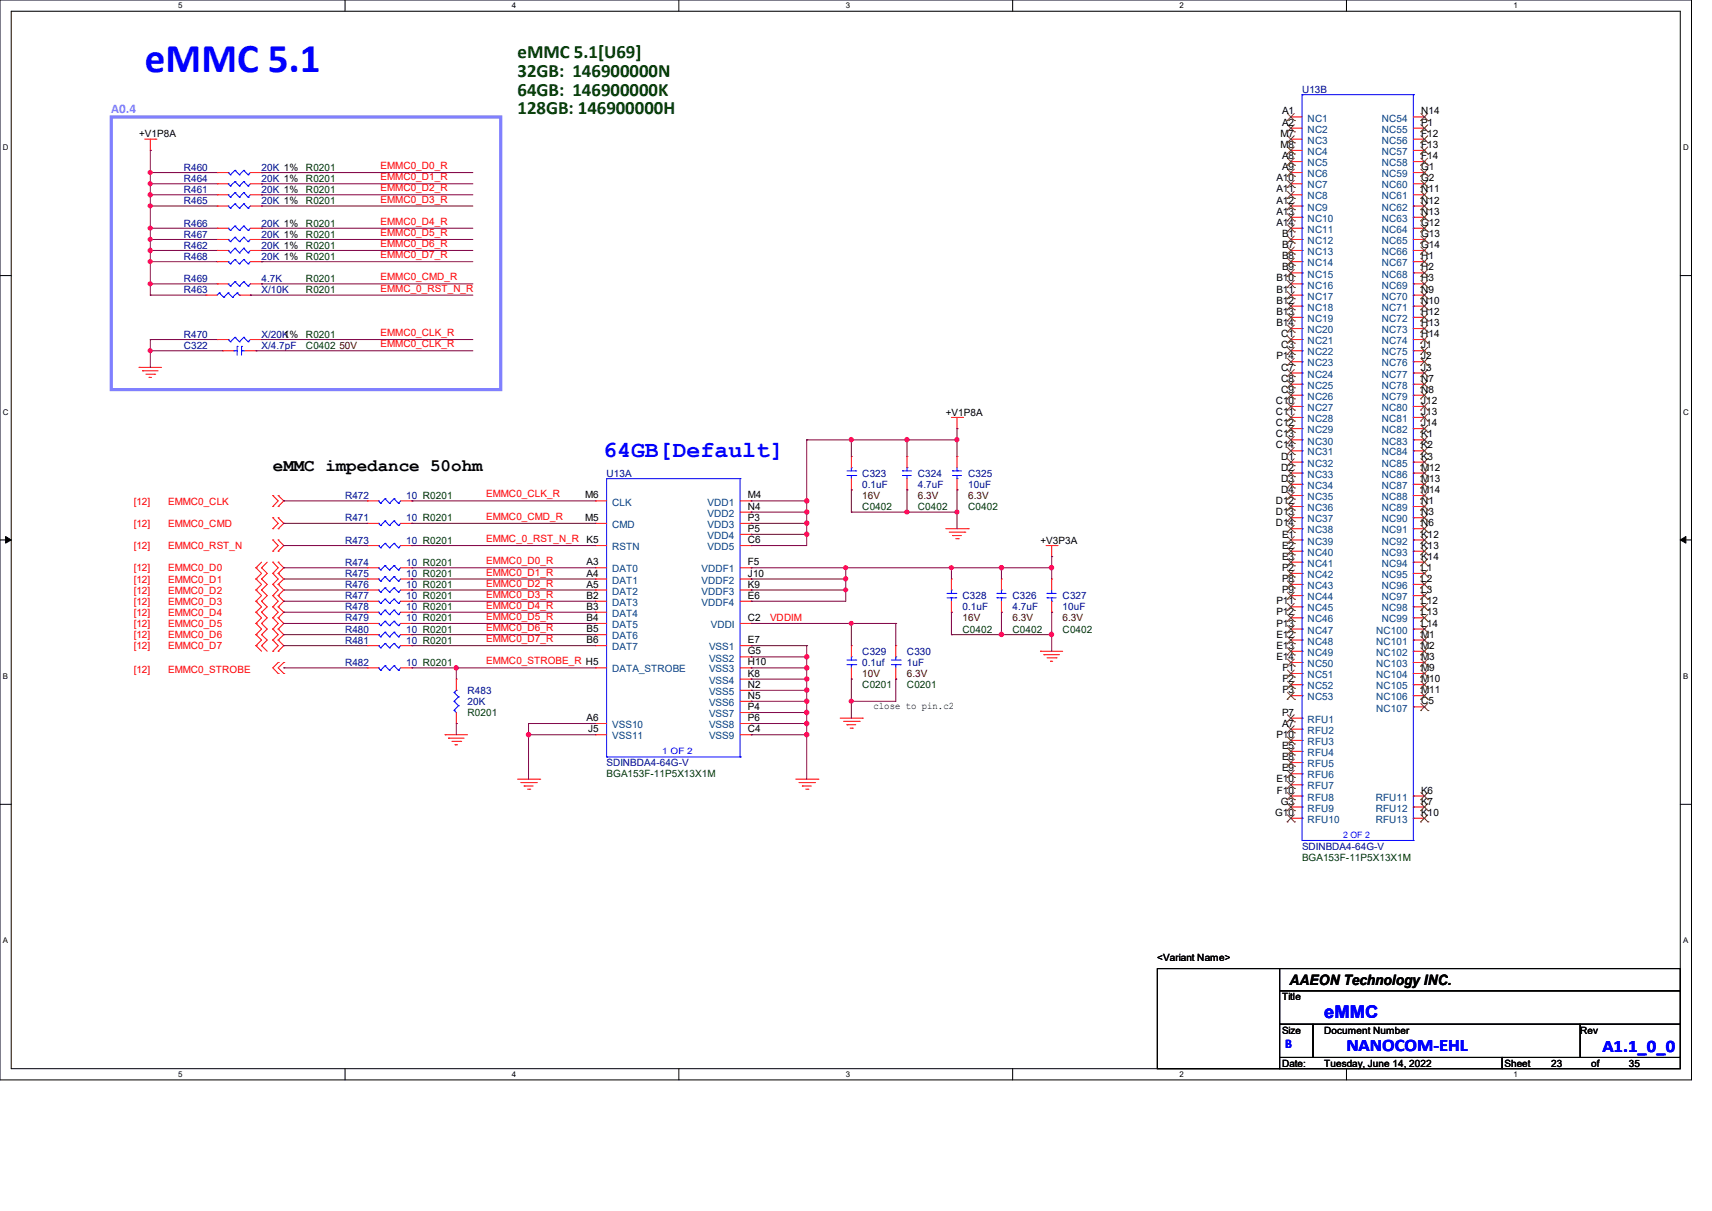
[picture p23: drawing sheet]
<svg xmlns="http://www.w3.org/2000/svg" width="297mm" height="210mm" viewBox="0 0 297 210" stroke-linecap="round" stroke-linejoin="round" font-family="sans-serif">
<defs><g id="words">
<text font-size="7.1" fill="#00f" x="25.1" y="12.6">eMMC 5.1</text>
<text font-size="4" fill="#00f" x="104.6" y="79.2">64GB[Default]</text>
<g font-size="3.3" fill="#004000">
<text x="89.8" y="10.1">eMMC 5.1[U69]</text>
<text x="89.8" y="13.3">32GB: 146900000N</text>
<text x="89.8" y="16.6">64GB: 146900000K</text>
<text x="89.8" y="19.9">128GB: 146900000H</text>
</g>
<text font-size="3" x="47.3" y="81.7">eMMC impedance 50ohm</text>
<g font-size="3" fill="#00f">
<text x="229.7" y="176.6">eMMC</text>
<text x="233.6" y="182.3">NANOCOM-EHL</text>
<text x="278" y="182.5">A1.1_0_0</text>
</g>
<text font-size="2.5" x="223.7" y="170.8">AAEON Technology INC.</text>
<text font-size="2.3" fill="#8080ff" x="19.3" y="19.6">A0.4</text>
<text font-size="2.3" fill="#00f" x="223" y="181.7">B</text>
<g font-size="1.7" fill="#000080">
<text x="225.9" y="16.1">U13B</text>
<text x="31.9" y="29.6">R460</text>
<text x="45.4" y="29.6">20K 1%</text>
<text x="31.9" y="31.5">R464</text>
<text x="31.9" y="35.4">R465</text>
<text x="31.9" y="33.5">R461</text>
<text x="45.4" y="31.5">20K 1%</text>
<text x="45.4" y="35.4">20K 1%</text>
<text x="45.4" y="33.5">20K 1%</text>
<text x="31.9" y="39.3">R466</text>
<text x="31.9" y="41.2">R467</text>
<text x="45.4" y="39.3">20K 1%</text>
<text x="45.4" y="41.2">20K 1%</text>
<text x="31.9" y="45">R468</text>
<text x="31.9" y="43.1">R462</text>
<text x="45.4" y="45">20K 1%</text>
<text x="45.4" y="43.1">20K 1%</text>
<text x="31.9" y="48.9">R469</text>
<text x="31.9" y="50.8">R463</text>
<text x="45.4" y="48.9">4.7K</text>
<text x="45.4" y="50.8">X/10K</text>
<text x="31.9" y="58.6">R470</text>
<text x="45.4" y="58.6">X/20K</text>
<text x="31.9" y="60.5">C322</text>
<text x="45.4" y="60.5">X/4.7pF</text>
<text x="105.2" y="82.7">U13A</text>
<text x="149.6" y="82.7">C323</text>
<text x="159.3" y="82.7">C324</text>
<text x="168" y="82.7">C325</text>
<text x="59.9" y="86.6">R472</text>
<text x="70.5" y="86.6">10 R0201</text>
<text x="149.6" y="84.6">0.1uF</text>
<text x="159.3" y="84.6">4.7uF</text>
<text x="168" y="84.6">10uF</text>
<text x="59.9" y="94.3">R473</text>
<text x="59.9" y="90.4">R471</text>
<text x="70.5" y="94.3">10 R0201</text>
<text x="70.5" y="90.4">10 R0201</text>
<text x="59.9" y="100.1">R475</text>
<text x="59.9" y="98.1">R474</text>
<text x="70.5" y="100.1">10 R0201</text>
<text x="70.5" y="98.1">10 R0201</text>
<text x="59.9" y="102">R476</text>
<text x="59.9" y="105.9">R478</text>
<text x="59.9" y="103.9">R477</text>
<text x="59.9" y="107.8">R479</text>
<text x="70.5" y="102">10 R0201</text>
<text x="70.5" y="105.9">10 R0201</text>
<text x="70.5" y="103.9">10 R0201</text>
<text x="70.5" y="107.8">10 R0201</text>
<text x="167" y="103.9">C328</text>
<text x="167" y="105.9">0.1uF</text>
<text x="175.7" y="103.9">C326</text>
<text x="175.7" y="105.9">4.7uF</text>
<text x="184.4" y="103.9">C327</text>
<text x="184.4" y="105.9">10uF</text>
<text x="59.9" y="111.7">R481</text>
<text x="59.9" y="109.7">R480</text>
<text x="70.5" y="111.7">10 R0201</text>
<text x="70.5" y="109.7">10 R0201</text>
<text x="149.6" y="113.6">C329</text>
<text x="157.3" y="113.6">C330</text>
<text x="59.9" y="115.5">R482</text>
<text x="70.5" y="115.5">10 R0201</text>
<text x="149.6" y="115.5">0.1uf</text>
<text x="157.3" y="115.5">1uF</text>
<text x="81.1" y="120.4">R483</text>
<text x="81.1" y="122.3">20K</text>
<text x="105.2" y="132.9">SDINBDA4-64G-V</text>
<text x="225.9" y="147.4">SDINBDA4-64G-V</text>
</g>
<g font-size="1.7">
<text x="24.1" y="23.8">+V1P8A</text>
<text x="222.2" y="23.7">M7</text>
<text x="222.4" y="21.8">A2</text>
<text x="222.4" y="19.9">A1</text>
<text x="246.5" y="23.7">F12</text>
<text x="246.5" y="21.8">P1</text>
<text x="246.5" y="19.9">N14</text>
<text x="222.2" y="25.7">M8</text>
<text x="222.4" y="29.5">A9</text>
<text x="222.4" y="27.6">A8</text>
<text x="246.5" y="29.5">G1</text>
<text x="246.5" y="27.6">F14</text>
<text x="246.5" y="25.7">F13</text>
<text x="221.4" y="35.3">A12</text>
<text x="221.4" y="33.4">A11</text>
<text x="221.4" y="31.5">A10</text>
<text x="246.5" y="35.3">N12</text>
<text x="246.5" y="33.4">N11</text>
<text x="246.5" y="31.5">G2</text>
<text x="221.4" y="39.2">A14</text>
<text x="221.4" y="37.3">A13</text>
<text x="222.4" y="41.1">B1</text>
<text x="246.5" y="41.1">G13</text>
<text x="246.5" y="39.2">G12</text>
<text x="246.5" y="37.3">N13</text>
<text x="222.4" y="46.9">B9</text>
<text x="222.4" y="45">B8</text>
<text x="222.4" y="43">B7</text>
<text x="246.5" y="46.9">H2</text>
<text x="246.5" y="45">H1</text>
<text x="246.5" y="43">G14</text>
<text x="221.4" y="52.7">B12</text>
<text x="221.4" y="50.8">B11</text>
<text x="221.4" y="48.8">B10</text>
<text x="246.5" y="52.7">N10</text>
<text x="246.5" y="50.8">N9</text>
<text x="246.5" y="48.8">H3</text>
<text x="49.2" y="58.6">1%</text>
<text x="221.4" y="56.6">B14</text>
<text x="221.4" y="54.6">B13</text>
<text x="222.3" y="58.5">C1</text>
<text x="246.5" y="58.5">H14</text>
<text x="246.5" y="56.6">H13</text>
<text x="246.5" y="54.6">H12</text>
<text x="221.4" y="62.3">P14</text>
<text x="222.3" y="64.3">C7</text>
<text x="222.3" y="60.4">C3</text>
<text x="246.5" y="64.3">J3</text>
<text x="246.5" y="62.3">J2</text>
<text x="246.5" y="60.4">J1</text>
<text x="221.3" y="72">C11</text>
<text x="221.3" y="70.1">C10</text>
<text x="222.3" y="68.1">C9</text>
<text x="222.3" y="66.2">C8</text>
<text x="246.5" y="72">J13</text>
<text x="246.5" y="70.1">J12</text>
<text x="246.5" y="68.1">N8</text>
<text x="246.5" y="66.2">N7</text>
<text x="164.1" y="72.1">+V1P8A</text>
<text x="221.3" y="77.8">C14</text>
<text x="221.3" y="75.9">C13</text>
<text x="221.3" y="73.9">C12</text>
<text x="246.5" y="77.8">K2</text>
<text x="246.5" y="75.9">K1</text>
<text x="246.5" y="73.9">J14</text>
<text x="222.3" y="83.6">D3</text>
<text x="222.3" y="81.6">D2</text>
<text x="222.3" y="79.7">D1</text>
<text x="246.5" y="83.6">M13</text>
<text x="246.5" y="81.6">M12</text>
<text x="246.5" y="79.7">K3</text>
<text x="101.5" y="86.4">M6</text>
<text x="129.7" y="88.4">N4</text>
<text x="129.7" y="86.4">M4</text>
<text x="221.3" y="89.4">D13</text>
<text x="221.3" y="87.4">D12</text>
<text x="222.3" y="85.5">D4</text>
<text x="246.5" y="89.4">N3</text>
<text x="246.5" y="87.4">N1</text>
<text x="246.5" y="85.5">M14</text>
<text x="101.5" y="90.3">M5</text>
<text x="101.8" y="94.2">K5</text>
<text x="129.7" y="94.2">C6</text>
<text x="129.7" y="92.2">P5</text>
<text x="129.7" y="90.3">P3</text>
<text x="180.5" y="94.3">+V3P3A</text>
<text x="221.3" y="91.3">D14</text>
<text x="222.4" y="95.2">E2</text>
<text x="222.4" y="93.2">E1</text>
<text x="246.5" y="95.2">K13</text>
<text x="246.5" y="93.2">K12</text>
<text x="246.5" y="91.3">N6</text>
<text x="101.8" y="101.9">A5</text>
<text x="101.8" y="100">A4</text>
<text x="101.8" y="98">A3</text>
<text x="129.7" y="101.9">K9</text>
<text x="129.7" y="100">J10</text>
<text x="129.7" y="98">F5</text>
<text x="222.4" y="100.9">P8</text>
<text x="222.4" y="99">P2</text>
<text x="222.4" y="97.1">E3</text>
<text x="246.5" y="100.9">L2</text>
<text x="246.5" y="99">L1</text>
<text x="246.5" y="97.1">K14</text>
<text x="101.8" y="107.7">B4</text>
<text x="101.8" y="105.7">B3</text>
<text x="101.8" y="103.8">B2</text>
<text x="129.7" y="107.7">C2</text>
<text x="129.7" y="103.8">E6</text>
<text x="221.4" y="106.7">P12</text>
<text x="221.4" y="104.8">P11</text>
<text x="222.4" y="102.9">P9</text>
<text x="246.5" y="106.7">L13</text>
<text x="246.5" y="104.8">L12</text>
<text x="246.5" y="102.9">L3</text>
<text x="101.8" y="111.5">B6</text>
<text x="101.8" y="109.6">B5</text>
<text x="129.7" y="113.5">G5</text>
<text x="129.7" y="111.5">E7</text>
<text x="221.4" y="112.5">E13</text>
<text x="221.4" y="110.6">E12</text>
<text x="221.4" y="108.7">P13</text>
<text x="246.5" y="112.5">M2</text>
<text x="246.5" y="110.6">M1</text>
<text x="246.5" y="108.7">L14</text>
<text x="129.7" y="119.3">N2</text>
<text x="129.7" y="117.3">K8</text>
<text x="129.7" y="115.4">H10</text>
<text x="221.4" y="114.5">E14</text>
<text x="222.5" y="118.3">F2</text>
<text x="222.5" y="116.4">F1</text>
<text x="246.5" y="118.3">M10</text>
<text x="246.5" y="116.4">M9</text>
<text x="246.5" y="114.5">M3</text>
<text x="101.8" y="125">A6</text>
<text x="129.7" y="125">P6</text>
<text x="129.7" y="123.1">P4</text>
<text x="129.7" y="121.2">N5</text>
<text x="151.6" y="123">close to pin.c2</text>
<text x="222.4" y="124.1">P7</text>
<text x="222.5" y="120.2">F3</text>
<text x="246.5" y="122.2">C5</text>
<text x="246.5" y="120.2">M11</text>
<text x="102" y="127">J5</text>
<text x="129.7" y="127">C4</text>
<text x="221.4" y="128">P10</text>
<text x="222.4" y="131.8">E8</text>
<text x="222.4" y="129.9">E5</text>
<text x="222.4" y="126">A7</text>
<text x="221.4" y="135.7">E10</text>
<text x="221.5" y="137.6">F10</text>
<text x="222.4" y="133.8">E9</text>
<text x="246.5" y="137.6">K6</text>
<text x="221.2" y="141.5">G10</text>
<text x="222.2" y="139.5">G3</text>
<text x="246.5" y="141.5">K10</text>
<text x="246.5" y="139.5">K7</text>
<text x="200.8" y="166.7">&lt;Variant Name&gt;</text>
<text x="222.4" y="173.4">Title</text>
<text x="222.4" y="179.2">Size</text>
<text x="229.7" y="179.2">Document Number</text>
<text x="274.2" y="179.2">Rev</text>
<text x="222.4" y="185">Date:</text>
<text x="229.7" y="185">Tuesday, June 14, 2022</text>
<text x="261" y="185">Sheet</text>
<text x="269.1" y="185">23</text>
<text x="276" y="185">of</text>
<text x="282.6" y="185">35</text>
</g>
<g font-size="1.7" fill="#004080">
<text x="226.9" y="23">NC2</text>
<text x="226.9" y="21.1">NC1</text>
<text x="239.7" y="23">NC55</text>
<text x="239.7" y="21.1">NC54</text>
<text x="226.9" y="28.8">NC5</text>
<text x="226.9" y="26.9">NC4</text>
<text x="226.9" y="24.9">NC3</text>
<text x="239.7" y="28.8">NC58</text>
<text x="239.7" y="26.9">NC57</text>
<text x="239.7" y="24.9">NC56</text>
<text x="226.9" y="34.6">NC8</text>
<text x="226.9" y="32.7">NC7</text>
<text x="226.9" y="30.7">NC6</text>
<text x="239.7" y="34.6">NC61</text>
<text x="239.7" y="32.7">NC60</text>
<text x="239.7" y="30.7">NC59</text>
<text x="226.9" y="40.4">NC11</text>
<text x="226.9" y="38.5">NC10</text>
<text x="226.9" y="36.5">NC9</text>
<text x="239.7" y="40.4">NC64</text>
<text x="239.7" y="38.5">NC63</text>
<text x="239.7" y="36.5">NC62</text>
<text x="226.9" y="46.2">NC14</text>
<text x="226.9" y="44.2">NC13</text>
<text x="226.9" y="42.3">NC12</text>
<text x="239.7" y="46.2">NC67</text>
<text x="239.7" y="44.2">NC66</text>
<text x="239.7" y="42.3">NC65</text>
<text x="226.9" y="53.9">NC18</text>
<text x="226.9" y="52">NC17</text>
<text x="226.9" y="50">NC16</text>
<text x="226.9" y="48.1">NC15</text>
<text x="239.7" y="53.9">NC71</text>
<text x="239.7" y="52">NC70</text>
<text x="239.7" y="50">NC69</text>
<text x="239.7" y="48.1">NC68</text>
<text x="226.9" y="59.7">NC21</text>
<text x="226.9" y="57.8">NC20</text>
<text x="226.9" y="55.8">NC19</text>
<text x="239.7" y="59.7">NC74</text>
<text x="239.7" y="57.8">NC73</text>
<text x="239.7" y="55.8">NC72</text>
<text x="226.9" y="65.5">NC24</text>
<text x="226.9" y="63.5">NC23</text>
<text x="226.9" y="61.6">NC22</text>
<text x="239.7" y="65.5">NC77</text>
<text x="239.7" y="63.5">NC76</text>
<text x="239.7" y="61.6">NC75</text>
<text x="226.9" y="71.3">NC27</text>
<text x="226.9" y="69.3">NC26</text>
<text x="226.9" y="67.4">NC25</text>
<text x="239.7" y="71.3">NC80</text>
<text x="239.7" y="69.3">NC79</text>
<text x="239.7" y="67.4">NC78</text>
<text x="226.9" y="77.1">NC30</text>
<text x="226.9" y="75.1">NC29</text>
<text x="226.9" y="73.2">NC28</text>
<text x="239.7" y="77.1">NC83</text>
<text x="239.7" y="75.1">NC82</text>
<text x="239.7" y="73.2">NC81</text>
<text x="226.9" y="82.8">NC33</text>
<text x="226.9" y="80.9">NC32</text>
<text x="226.9" y="79">NC31</text>
<text x="239.7" y="82.8">NC86</text>
<text x="239.7" y="80.9">NC85</text>
<text x="239.7" y="79">NC84</text>
<text x="106.2" y="87.7">CLK</text>
<text x="122.8" y="89.6">VDD2</text>
<text x="122.8" y="87.7">VDD1</text>
<text x="226.9" y="88.6">NC36</text>
<text x="226.9" y="86.7">NC35</text>
<text x="226.9" y="84.8">NC34</text>
<text x="239.7" y="88.6">NC89</text>
<text x="239.7" y="86.7">NC88</text>
<text x="239.7" y="84.8">NC87</text>
<text x="106.2" y="95.4">RSTN</text>
<text x="106.2" y="91.6">CMD</text>
<text x="122.8" y="95.4">VDD5</text>
<text x="122.8" y="93.5">VDD4</text>
<text x="122.8" y="91.6">VDD3</text>
<text x="226.9" y="94.4">NC39</text>
<text x="226.9" y="92.5">NC38</text>
<text x="226.9" y="90.6">NC37</text>
<text x="239.7" y="94.4">NC92</text>
<text x="239.7" y="92.5">NC91</text>
<text x="239.7" y="90.6">NC90</text>
<text x="106.2" y="101.2">DAT1</text>
<text x="106.2" y="99.3">DAT0</text>
<text x="121.7" y="101.2">VDDF2</text>
<text x="121.7" y="99.3">VDDF1</text>
<text x="226.9" y="100.2">NC42</text>
<text x="226.9" y="98.3">NC41</text>
<text x="226.9" y="96.4">NC40</text>
<text x="239.7" y="100.2">NC95</text>
<text x="239.7" y="98.3">NC94</text>
<text x="239.7" y="96.4">NC93</text>
<text x="106.2" y="107">DAT4</text>
<text x="106.2" y="105.1">DAT3</text>
<text x="106.2" y="103.1">DAT2</text>
<text x="121.7" y="105.1">VDDF4</text>
<text x="121.7" y="103.1">VDDF3</text>
<text x="226.9" y="107.9">NC46</text>
<text x="226.9" y="106">NC45</text>
<text x="226.9" y="104.1">NC44</text>
<text x="226.9" y="102.1">NC43</text>
<text x="239.7" y="107.9">NC99</text>
<text x="239.7" y="106">NC98</text>
<text x="239.7" y="104.1">NC97</text>
<text x="239.7" y="102.1">NC96</text>
<text x="106.2" y="112.8">DAT7</text>
<text x="106.2" y="110.9">DAT6</text>
<text x="106.2" y="108.9">DAT5</text>
<text x="123" y="112.8">VSS1</text>
<text x="123.3" y="108.9">VDDI</text>
<text x="226.9" y="113.7">NC49</text>
<text x="226.9" y="111.8">NC48</text>
<text x="226.9" y="109.9">NC47</text>
<text x="238.8" y="113.7">NC102</text>
<text x="238.8" y="111.8">NC101</text>
<text x="238.8" y="109.9">NC100</text>
<text x="106.2" y="116.6">DATA_STROBE</text>
<text x="123" y="118.6">VSS4</text>
<text x="123" y="116.6">VSS3</text>
<text x="123" y="114.7">VSS2</text>
<text x="226.9" y="119.5">NC52</text>
<text x="226.9" y="117.6">NC51</text>
<text x="226.9" y="115.7">NC50</text>
<text x="238.8" y="119.5">NC105</text>
<text x="238.8" y="117.6">NC104</text>
<text x="238.8" y="115.7">NC103</text>
<text x="123" y="124.4">VSS7</text>
<text x="123" y="122.4">VSS6</text>
<text x="123" y="120.5">VSS5</text>
<text x="226.9" y="125.3">RFU1</text>
<text x="226.9" y="121.5">NC53</text>
<text x="238.8" y="123.4">NC107</text>
<text x="238.8" y="121.5">NC106</text>
<text x="106.2" y="128.2">VSS11</text>
<text x="106.2" y="126.3">VSS10</text>
<text x="123" y="128.2">VSS9</text>
<text x="123" y="126.3">VSS8</text>
<text x="226.9" y="131.1">RFU4</text>
<text x="226.9" y="129.2">RFU3</text>
<text x="226.9" y="127.3">RFU2</text>
<text x="226.9" y="136.9">RFU7</text>
<text x="226.9" y="135">RFU6</text>
<text x="226.9" y="133.1">RFU5</text>
<text x="226.9" y="142.7">RFU10</text>
<text x="226.9" y="140.8">RFU9</text>
<text x="226.9" y="138.8">RFU8</text>
<text x="238.7" y="142.7">RFU13</text>
<text x="238.7" y="140.8">RFU12</text>
<text x="238.7" y="138.8">RFU11</text>
</g>
<g font-size="1.7" fill="#004000">
<text x="53.1" y="29.6">R0201</text>
<text x="53.1" y="31.5">R0201</text>
<text x="53.1" y="35.4">R0201</text>
<text x="53.1" y="33.5">R0201</text>
<text x="53.1" y="39.3">R0201</text>
<text x="53.1" y="41.2">R0201</text>
<text x="53.1" y="45">R0201</text>
<text x="53.1" y="43.1">R0201</text>
<text x="53.1" y="48.9">R0201</text>
<text x="53.1" y="50.8">R0201</text>
<text x="53.1" y="58.6">R0201</text>
<text x="53.1" y="60.5">C0402</text>
<text x="149.6" y="88.5">C0402</text>
<text x="159.3" y="88.5">C0402</text>
<text x="168" y="88.5">C0402</text>
<text x="167" y="109.7">C0402</text>
<text x="175.7" y="109.7">C0402</text>
<text x="184.4" y="109.7">C0402</text>
<text x="149.6" y="119.4">C0201</text>
<text x="157.3" y="119.4">C0201</text>
<text x="81.1" y="124.2">R0201</text>
<text x="105.2" y="134.8">BGA153F-11P5X13X1M</text>
<text x="225.9" y="149.3">BGA153F-11P5X13X1M</text>
</g>
<g font-size="1.7" fill="#f00">
<text x="66" y="29.3">EMMC0_D0_R</text>
<text x="66" y="31.3">EMMC0_D1_R</text>
<text x="66" y="33.2">EMMC0_D2_R</text>
<text x="66" y="35.1">EMMC0_D3_R</text>
<text x="66" y="39">EMMC0_D4_R</text>
<text x="66" y="40.9">EMMC0_D5_R</text>
<text x="66" y="42.8">EMMC0_D6_R</text>
<text x="66" y="44.8">EMMC0_D7_R</text>
<text x="66" y="48.6">EMMC0_CMD_R</text>
<text x="66" y="50.6">EMMC_0_RST_N_R</text>
<text x="66" y="58.3">EMMC0_CLK_R</text>
<text x="66" y="60.2">EMMC0_CLK_R</text>
<text x="23.2" y="87.5">[12]</text>
<text x="29.2" y="87.5">EMMC0_CLK</text>
<text x="84.4" y="86.3">EMMC0_CLK_R</text>
<text x="23.2" y="91.4">[12]</text>
<text x="23.2" y="95.2">[12]</text>
<text x="29.2" y="91.4">EMMC0_CMD</text>
<text x="29.2" y="95.2">EMMC0_RST_N</text>
<text x="84.4" y="90.2">EMMC0_CMD_R</text>
<text x="84.4" y="94">EMMC_0_RST_N_R</text>
<text x="23.2" y="99.1">[12]</text>
<text x="23.2" y="101">[12]</text>
<text x="29.2" y="99.1">EMMC0_D0</text>
<text x="29.2" y="101">EMMC0_D1</text>
<text x="84.4" y="97.9">EMMC0_D0_R</text>
<text x="84.4" y="99.8">EMMC0_D1_R</text>
<text x="84.4" y="101.7">EMMC0_D2_R</text>
<text x="23.2" y="103">[12]</text>
<text x="23.2" y="104.9">[12]</text>
<text x="23.2" y="106.8">[12]</text>
<text x="29.2" y="103">EMMC0_D2</text>
<text x="29.2" y="104.9">EMMC0_D3</text>
<text x="29.2" y="106.8">EMMC0_D4</text>
<text x="84.4" y="107.5">EMMC0_D5_R</text>
<text x="84.4" y="103.7">EMMC0_D3_R</text>
<text x="84.4" y="105.6">EMMC0_D4_R</text>
<text x="133.6" y="107.7">VDDIM</text>
<text x="23.2" y="108.8">[12]</text>
<text x="23.2" y="110.7">[12]</text>
<text x="23.2" y="112.6">[12]</text>
<text x="29.2" y="108.8">EMMC0_D5</text>
<text x="29.2" y="110.7">EMMC0_D6</text>
<text x="29.2" y="112.6">EMMC0_D7</text>
<text x="84.4" y="109.5">EMMC0_D6_R</text>
<text x="84.4" y="111.4">EMMC0_D7_R</text>
<text x="23.2" y="116.7">[12]</text>
<text x="29.2" y="116.7">EMMC0_STROBE</text>
<text x="84.4" y="115.2">EMMC0_STROBE_R H5</text>
</g>
<g font-size="1.7" fill="#400000">
<text x="58.9" y="60.5">50V</text>
<text x="149.6" y="86.6">16V</text>
<text x="159.3" y="86.6">6.3V</text>
<text x="168" y="86.6">6.3V</text>
<text x="167" y="107.8">16V</text>
<text x="175.7" y="107.8">6.3V</text>
<text x="184.4" y="107.8">6.3V</text>
<text x="149.6" y="117.4">10V</text>
<text x="157.3" y="117.4">6.3V</text>
</g>
<g font-size="1.5" fill="#00f">
<text x="114.9" y="130.8">1 OF 2</text>
<text x="233" y="145.2">2 OF 2</text>
</g>
<g font-size="1.4">
<text x="30.9" y="1.4">5</text>
<text x="88.8" y="1.4">4</text>
<text x="146.7" y="1.4">3</text>
<text x="204.6" y="1.4">2</text>
<text x="262.6" y="1.4">1</text>
<text x=".5" y="26.1">D</text>
<text x="292" y="26.1">D</text>
<text x=".5" y="71.9">C</text>
<text x="292" y="71.9">C</text>
<text x=".5" y="117.8">B</text>
<text x="292" y="117.8">B</text>
<text x=".5" y="163.6">A</text>
<text x="292" y="163.6">A</text>
<text x="30.9" y="186.8">5</text>
<text x="88.8" y="186.8">4</text>
<text x="146.7" y="186.8">3</text>
<text x="204.6" y="186.8">2</text>
<text x="262.6" y="186.8">1</text>
</g>
</g></defs>
<path d="M0 0h293.5v187.3h-293.5zM1.9 1.9h289.6v183.4h-289.6z" fill="none" stroke="#000" stroke-width=".17"/>
<g fill="#fff">
<path d="M30.9 .2h.8v1.5h-.8z"/>
<path d="M30.9 185.5h.8v1.6h-.8z"/>
</g>
<path d="M59.9 0v1.9M59.9 185.3v2" fill="none" stroke="#000" stroke-width=".17"/>
<g fill="#fff">
<path d="M88.8 .2h.8v1.5h-.8z"/>
<path d="M88.8 185.5h.8v1.6h-.8z"/>
</g>
<path d="M117.8 0v1.9M117.8 185.3v2" fill="none" stroke="#000" stroke-width=".17"/>
<g fill="#fff">
<path d="M146.7 .2h.8v1.5h-.8z"/>
<path d="M146.7 185.5h.8v1.6h-.8z"/>
</g>
<path d="M175.7 0v1.9M175.7 185.3v2" fill="none" stroke="#000" stroke-width=".17"/>
<g fill="#fff">
<path d="M204.6 .2h.8v1.5h-.8z"/>
<path d="M204.6 185.5h.8v1.6h-.8z"/>
</g>
<path d="M233.6 0v1.9M233.6 185.3v2" fill="none" stroke="#000" stroke-width=".17"/>
<g fill="#fff">
<path d="M262.6 .2h.7v1.5h-.7z"/>
<path d="M262.6 185.5h.7v1.6h-.7z"/>
<path d="M.5 24.8h1v1.6h-1z"/>
<path d="M292 24.8h1v1.6h-1z"/>
<path d="M.5 70.7h1v1.5h-1z"/>
<path d="M292 70.7h1v1.5h-1z"/>
</g>
<path d="M0 47.8h1.9M291.5 47.8h2" fill="none" stroke="#000" stroke-width=".17"/>
<g fill="#fff">
<path d="M.5 116.5h.9v1.6h-.9z"/>
<path d="M292 116.5h.9v1.6h-.9z"/>
</g>
<path d="M0 93.6h1.9M291.5 93.6h2" fill="none" stroke="#000" stroke-width=".17"/>
<path d="M1 93l.9 .6-.9 .6zM291.5 93.6l1-.6v1.2z" fill="#000" stroke="#000" stroke-width=".17"/>
<g fill="#fff">
<path d="M.5 162.4h.9v1.5h-.9z"/>
<path d="M292 162.4h.9v1.5h-.9z"/>
</g>
<path d="M0 139.5h1.9M291.5 139.5h2M200.8 168h21.2v17.3h-21.2zM222 168h69.5v3.8h-69.5zM222 171.8h69.5v5.8h-69.5zM222 177.6h5.8v5.8h-5.8zM227.8 177.6h46.4v5.8h-46.4zM274.2 177.6h17.3v5.8h-17.3zM222 183.4h38.6v1.9h-38.6zM260.6 183.4h30.9v1.9h-30.9z" fill="none" stroke="#000" stroke-width=".17"/>
<path d="M19.3 20.3h67.6v47.3h-67.6z" fill="none" stroke="#8080ff" stroke-width=".55"/>
<g fill="none" stroke="#f00" stroke-width=".17">
<path d="M25.1 24.1h2M26.1 26.1h.1M26.1 24.1v2M27.1 24.1h.1M37.7 31.9h.1M37.7 35.7h.1M37.7 39.6h.1M37.7 29.9h.1M37.7 33.8h.1M37.7 31.9h1.9M37.7 35.7h1.9M37.7 39.6h1.9"/>
<path d="M37.7 33.8h1.9M37.7 29.9h1.9M43.4 31.9h2M43.4 35.7h2M43.4 39.6h2M43.4 33.8h2M43.4 29.9h2M45.4 31.9h.1M45.4 35.7h.1M45.4 39.6h.1M45.4 29.9h.1M45.4 33.8h.1"/>
<path d="M223.9 39.6h.1M223.9 37.7h.1M223.9 35.7h.1M223.9 33.8h.1M223.9 31.9h.1M223.9 29.9h.1M223.9 28h.1M223.9 26.1h.1M223.9 24.1h.1M223.9 22.2h.1M223.9 20.3h.1M223.9 24.1h2"/>
<path d="M223.9 31.9h2M223.9 35.7h2M223.9 39.6h2M223.9 37.7h2M223.9 33.8h2M223.9 29.9h2M223.9 28h2M223.9 26.1h2M223.9 22.2h2M223.9 20.3h2M245.2 24.1h1.9M245.2 31.9h1.9"/>
<path d="M245.2 35.7h1.9M245.2 39.6h1.9M245.2 37.7h1.9M245.2 33.8h1.9M245.2 29.9h1.9M245.2 28h1.9M245.2 26.1h1.9M245.2 22.2h1.9M245.2 20.3h1.9M247.1 39.6h.1M247.1 37.7h.1M247.1 35.7h.1"/>
<path d="M247.1 33.8h.1M247.1 31.9h.1M247.1 29.9h.1M247.1 28h.1M247.1 26.1h.1M247.1 24.1h.1M247.1 22.2h.1M247.1 20.3h.1M35.7 51.2h.1M35.7 51.2h2M37.7 49.2h.1M37.7 58.9h.1"/>
<path d="M37.7 45.4h.1M37.7 41.5h.1M37.7 43.4h.1M37.7 49.2h1.9M37.7 58.9h1.9M37.7 45.4h1.9M37.7 41.5h1.9M37.7 43.4h1.9M41.5 51.2h1.9M43.4 51.2h.1M43.4 49.2h2M43.4 58.9h2"/>
<path d="M43.4 45.4h2M43.4 41.5h2M43.4 43.4h2M45.4 49.2h.1M45.4 58.9h.1M45.4 45.4h.1M45.4 41.5h.1M45.4 43.4h.1M223.9 58.9h.1M223.9 57h.1M223.9 55h.1M223.9 53.1h.1"/>
<path d="M223.9 51.2h.1M223.9 49.2h.1M223.9 47.3h.1M223.9 45.4h.1M223.9 43.4h.1M223.9 41.5h.1M223.9 49.2h2M223.9 58.9h2M223.9 45.4h2M223.9 41.5h2M223.9 57h2M223.9 55h2"/>
<path d="M223.9 53.1h2M223.9 51.2h2M223.9 47.3h2M223.9 43.4h2M245.2 49.2h1.9M245.2 58.9h1.9M245.2 45.4h1.9M245.2 41.5h1.9M245.2 57h1.9M245.2 55h1.9M245.2 53.1h1.9M245.2 51.2h1.9"/>
<path d="M245.2 47.3h1.9M245.2 43.4h1.9M247.1 58.9h.1M247.1 57h.1M247.1 55h.1M247.1 53.1h.1M247.1 51.2h.1M247.1 49.2h.1M247.1 47.3h.1M247.1 45.4h.1M247.1 43.4h.1M247.1 41.5h.1"/>
<path d="M24.1 63.7h.1M24.1 63.7h3.9M24.7 64.3h.1M24.7 64.3h2.7M25.3 64.9h1.5M25.9 65.4h.1M25.9 65.4h.4M26.8 64.9h.1M38.6 60.8h.1M38.6 60.8h2M42.5 60.8h1.9M44.4 60.8h.1"/>
<path d="M147.7 79.2h.1M147.7 79.2v1.9M157.4 79.2h.1M157.4 79.2v1.9M165.1 72.4h1.9M166 74.3h.1M166 79.2h.1M166 72.4v1.9M166 79.2v1.9M167 72.4h.1M223.9 78.2h.1M223.9 76.3h.1"/>
<path d="M223.9 74.3h.1M223.9 72.4h.1M223.9 70.5h.1M223.9 68.5h.1M223.9 66.6h.1M223.9 64.7h.1M223.9 62.7h.1M223.9 60.8h.1M223.9 72.4h2M223.9 60.8h2M223.9 78.2h2M223.9 76.3h2"/>
<path d="M223.9 74.3h2M223.9 70.5h2M223.9 68.5h2M223.9 66.6h2M223.9 64.7h2M223.9 62.7h2M245.2 72.4h1.9M245.2 60.8h1.9M245.2 78.2h1.9M245.2 76.3h1.9M245.2 74.3h1.9M245.2 70.5h1.9"/>
<path d="M245.2 68.5h1.9M245.2 66.6h1.9M245.2 64.7h1.9M245.2 62.7h1.9M247.1 78.2h.1M247.1 76.3h.1M247.1 74.3h.1M247.1 72.4h.1M247.1 70.5h.1M247.1 68.5h.1M247.1 66.6h.1M247.1 64.7h.1"/>
<path d="M247.1 62.7h.1M247.1 60.8h.1M44.4 98.5h.1M44.4 98.5l1 .9-1 1M45.4 98.5h.1M45.4 98.5l1 .9-1 1M45.4 97.5l-1 1M46.4 97.5l-1 1M47.3 87.8h.1M47.3 85.9h.1M47.3 91.7h.1M47.3 89.8h.1"/>
<path d="M47.3 95.6h.1M47.3 93.6h.1M47.3 99.4h.1M47.3 97.5h.1M47.3 85.9l1 1-1 .9M47.3 89.8l1 1-1 .9M47.3 93.6l1 1-1 1M47.3 97.5l1 1-1 .9M47.3 99.4l1 1-1 .9M48.3 85.9h.1M48.3 87.8h.1M48.3 89.8h.1"/>
<path d="M48.3 91.7h.1M48.3 93.6h.1M48.3 95.6h.1M48.3 97.5h.1M48.3 99.4h.1M48.3 85.9l.9 1-.9 .9M48.3 89.8l.9 1-.9 .9M48.3 93.6l.9 1-.9 1M48.3 97.5l.9 1-.9 .9M48.3 99.4l.9 1-.9 .9M63.7 98.5h.1M63.7 86.9h.1"/>
<path d="M63.7 94.6h.1M63.7 90.8h.1M63.7 94.6h2M63.7 98.5h2M63.7 86.9h2M63.7 90.8h2M69.5 94.6h2M69.5 98.5h2M69.5 86.9h2M69.5 90.8h2M71.5 98.5h.1M71.5 86.9h.1"/>
<path d="M71.5 94.6h.1M71.5 90.8h.1M103.3 98.5h.1M103.3 94.6h.1M103.3 90.8h.1M103.3 86.9h.1M103.3 94.6h1.9M103.3 98.5h1.9M103.3 86.9h1.9M103.3 90.8h1.9M128.4 94.6h1.9M128.4 98.5h1.9"/>
<path d="M128.4 86.9h1.9M128.4 90.8h1.9M128.4 92.7h1.9M128.4 88.8h1.9M130.3 98.5h.1M130.3 94.6h.1M130.3 92.7h.1M130.3 90.8h.1M130.3 88.8h.1M130.3 86.9h.1M147.7 85h.1M147.7 83v2"/>
<path d="M157.4 85h.1M157.4 83v2M164.1 91.7h3.9M164.7 92.3h2.7M165.3 92.9h.1M165.3 92.9h1.5M165.8 93.4h.4M166 85h.1M166 83v2M166.2 93.4h.1M167.4 92.3h.1M168 91.7h.1"/>
<path d="M181.5 94.6h1.9M182.5 96.5h.1M182.5 94.6v1.9M183.4 94.6h.1M223.9 99.4h.1M223.9 97.5h.1M223.9 95.6h.1M223.9 93.6h.1M223.9 91.7h.1M223.9 89.8h.1M223.9 87.8h.1M223.9 85.9h.1"/>
<path d="M223.9 84h.1M223.9 82h.1M223.9 80.1h.1M223.9 91.7h2M223.9 99.4h2M223.9 97.5h2M223.9 95.6h2M223.9 93.6h2M223.9 89.8h2M223.9 87.8h2M223.9 85.9h2M223.9 84h2"/>
<path d="M223.9 82h2M223.9 80.1h2M245.2 91.7h1.9M245.2 99.4h1.9M245.2 97.5h1.9M245.2 95.6h1.9M245.2 93.6h1.9M245.2 89.8h1.9M245.2 87.8h1.9M245.2 85.9h1.9M245.2 84h1.9M245.2 82h1.9"/>
<path d="M245.2 80.1h1.9M247.1 99.4h.1M247.1 97.5h.1M247.1 95.6h.1M247.1 93.6h.1M247.1 91.7h.1M247.1 89.8h.1M247.1 87.8h.1M247.1 85.9h.1M247.1 84h.1M247.1 82h.1M247.1 80.1h.1"/>
<path d="M44.4 100.4h.1M44.4 102.3h.1M44.4 104.3h.1M44.4 106.2h.1M44.4 108.1h.1M44.4 110.1h.1M44.4 112h.1M44.4 102.3l1 1-1 1M44.4 100.4l1 .9-1 1M44.4 104.3l1 .9-1 1M44.4 106.2l1 .9-1 1M44.4 108.1l1 1-1 1"/>
<path d="M44.4 110.1l1 .9-1 1M44.4 112l1 .9M45.4 100.4h.1M45.4 102.3h.1M45.4 104.3h.1M45.4 106.2h.1M45.4 108.1h.1M45.4 110.1h.1M45.4 112h.1M45.4 100.4l1 .9-1 1M45.4 102.3l1 1-1 1M45.4 106.2l1 .9-1 1"/>
<path d="M45.4 104.3l1 .9-1 1M45.4 110.1l1 .9-1 1M45.4 108.1l1 1-1 1M45.4 112l1 .9M47.3 101.3h.1M47.3 103.3h.1M47.3 105.2h.1M47.3 107.1h.1M47.3 109.1h.1M47.3 111h.1M47.3 112.9h.1M47.3 101.3l1 1-1 1"/>
<path d="M47.3 105.2l1 1-1 .9M47.3 103.3l1 1-1 .9M47.3 107.1l1 1-1 1M47.3 109.1l1 1-1 .9M47.3 111l1 1-1 .9M48.3 101.3h.1M48.3 103.3h.1M48.3 105.2h.1M48.3 107.1h.1M48.3 109.1h.1M48.3 111h.1M48.3 112.9h.1"/>
<path d="M48.3 114.9h.1M48.3 116.8h.1M48.3 101.3l.9 1-.9 1M48.3 103.3l.9 1-.9 .9M48.3 105.2l.9 1-.9 .9M48.3 109.1l.9 1-.9 .9M48.3 107.1l.9 1-.9 1M48.3 111l.9 1-.9 .9M48.3 114.9l-1 .9 1 1M49.2 114.9h.1M49.2 116.8h.1M49.2 114.9l-.9 .9 .9 1"/>
<path d="M63.7 102.3h.1M63.7 112h.1M63.7 115.8h.1M63.7 100.4h.1M63.7 106.2h.1M63.7 104.3h.1M63.7 108.1h.1M63.7 110.1h.1M63.7 102.3h2M63.7 112h2M63.7 115.8h2M63.7 100.4h2"/>
<path d="M63.7 106.2h2M63.7 104.3h2M63.7 108.1h2M63.7 110.1h2M69.5 102.3h2M69.5 112h2M69.5 115.8h2M69.5 100.4h2M69.5 106.2h2M69.5 104.3h2M69.5 108.1h2M69.5 110.1h2"/>
<path d="M71.5 102.3h.1M71.5 112h.1M71.5 115.8h.1M71.5 100.4h.1M71.5 106.2h.1M71.5 104.3h.1M71.5 108.1h.1M71.5 110.1h.1M79.2 117.8h.1M79.2 117.8v1.9M103.3 115.8h.1M103.3 112h.1"/>
<path d="M103.3 110.1h.1M103.3 108.1h.1M103.3 106.2h.1M103.3 104.3h.1M103.3 102.3h.1M103.3 100.4h.1M103.3 102.3h1.9M103.3 112h1.9M103.3 115.8h1.9M103.3 100.4h1.9M103.3 106.2h1.9M103.3 104.3h1.9"/>
<path d="M103.3 108.1h1.9M103.3 110.1h1.9M128.4 102.3h1.9M128.4 112h1.9M128.4 115.8h1.9M128.4 100.4h1.9M128.4 104.3h1.9M128.4 108.1h1.9M128.4 119.7h1.9M128.4 117.8h1.9M128.4 113.9h1.9M130.3 119.7h.1"/>
<path d="M130.3 117.8h.1M130.3 115.8h.1M130.3 113.9h.1M130.3 112h.1M130.3 108.1h.1M130.3 104.3h.1M130.3 102.3h.1M130.3 100.4h.1M147.7 117.8h.1M147.7 112h.1M147.7 112v1.9M147.7 115.8v2"/>
<path d="M155.4 117.8h.1M155.4 112h.1M155.4 112v1.9M155.4 115.8v2M165.1 106.2h.1M165.1 100.4h.1M165.1 100.4v1.9M165.1 104.3v1.9M173.7 106.2h.1M173.7 100.4h.1M173.7 100.4v1.9M173.7 104.3v1.9"/>
<path d="M180.5 112.9h.1M180.5 112.9h3.9M181.1 113.5h.1M181.1 113.5h2.7M181.7 114.1h1.5M182.2 114.7h.1M182.2 114.7h.4M182.5 100.4h.1M182.5 106.2h.1M182.5 100.4v1.9M182.5 104.3v1.9M183.2 114.1h.1"/>
<path d="M223.9 118.7h.1M223.9 116.8h.1M223.9 114.9h.1M223.9 112.9h.1M223.9 111h.1M223.9 109.1h.1M223.9 107.1h.1M223.9 105.2h.1M223.9 103.3h.1M223.9 101.3h.1M223.9 112.9h2M223.9 118.7h2"/>
<path d="M223.9 116.8h2M223.9 114.9h2M223.9 111h2M223.9 109.1h2M223.9 107.1h2M223.9 105.2h2M223.9 103.3h2M223.9 101.3h2M245.2 112.9h1.9M245.2 118.7h1.9M245.2 116.8h1.9M245.2 114.9h1.9"/>
<path d="M245.2 111h1.9M245.2 109.1h1.9M245.2 107.1h1.9M245.2 105.2h1.9M245.2 103.3h1.9M245.2 101.3h1.9M247.1 118.7h.1M247.1 116.8h.1M247.1 114.9h.1M247.1 112.9h.1M247.1 111h.1M247.1 109.1h.1"/>
<path d="M247.1 107.1h.1M247.1 105.2h.1M247.1 103.3h.1M247.1 101.3h.1M77.2 127.4h.1M77.2 127.4h3.9M77.8 128h.1M77.8 128h2.7M78.4 128.6h1.5M79 129.2h.1M79 129.2h.4M79.2 125.5h.1"/>
<path d="M79.2 123.6v1.9M79.9 128.6h.1M89.8 135.1h3.8M90.3 135.7h2.7M90.9 136.3h.1M90.9 136.3h1.6M91.5 136.9h.4M91.9 136.9h.1M93 135.7h.1M93.6 135.1h.1M103.3 127.4h.1M103.3 125.5h.1"/>
<path d="M103.3 127.4h1.9M103.3 125.5h1.9M128.4 127.4h1.9M128.4 125.5h1.9M128.4 123.6h1.9M128.4 121.6h1.9M130.3 127.4h.1M130.3 125.5h.1M130.3 123.6h.1M130.3 121.6h.1M138 135.1h3.9M138.6 135.7h2.7"/>
<path d="M139.2 136.3h.1M139.2 136.3h1.6M139.8 136.9h.4M140.2 136.9h.1M141.3 135.7h.1M141.9 135.1h.1M145.8 124.5h3.8M146.3 125.1h2.8M146.9 125.7h.1M146.9 125.7h1.6M147.5 126.3h.4M147.9 126.3h.1"/>
<path d="M149.1 125.1h.1M149.6 124.5h.1M223.9 140h.1M223.9 138h.1M223.9 136.1h.1M223.9 134.2h.1M223.9 132.2h.1M223.9 130.3h.1M223.9 128.4h.1M223.9 126.4h.1M223.9 124.5h.1M223.9 120.6h.1"/>
<path d="M223.9 124.5h2M223.9 140h2M223.9 138h2M223.9 136.1h2M223.9 134.2h2M223.9 132.2h2M223.9 130.3h2M223.9 128.4h2M223.9 126.4h2M223.9 120.6h2M245.2 140h1.9M245.2 138h1.9"/>
<path d="M245.2 120.6h1.9M245.2 122.6h1.9M247.1 140h.1M247.1 138h.1M247.1 122.6h.1M247.1 120.6h.1M223.9 141.9h.1M223.9 141.9h2M245.2 141.9h1.9M247.1 141.9h.1"/>
</g>
<g fill="none" stroke="#00f" stroke-width=".17">
<path d="M225.9 16.4h.1M225.9 16.4v129.4h19.3M225.9 16.4h19.3M245.2 16.4h.1M245.2 16.4v129.4M39.6 31.9h.1M39.6 35.7h.1M39.6 39.6h.1M39.6 29.9h.1M39.6 33.8h.1M39.6 31.9l.4 .4M39.6 35.7l.4 .4"/>
<path d="M39.6 39.6l.4 .4M39.6 29.9l.4 .4M39.6 33.8l.4 .4M40 32.3h.1M40 36.1h.1M40 40h.1M40 30.3h.1M40 34.2h.1M40.8 31.5h.1M40.8 35.3h.1M40.8 39.2h.1M40.8 29.5h.1"/>
<path d="M40.8 33.4h.1M40.8 31.5l-.8 .8M40.8 31.5l.7 .8M40.8 35.3l-.8 .8M40.8 35.3l.7 .8M40.8 39.2l-.8 .8M40.8 39.2l.7 .8M40.8 29.5l-.8 .8M40.8 29.5l.7 .8M40.8 33.4l-.8 .8M40.8 33.4l.7 .8M41.5 32.3h.1"/>
<path d="M41.5 36.1h.1M41.5 40h.1M41.5 30.3h.1M41.5 34.2h.1M42.3 31.5h.1M42.3 35.3h.1M42.3 39.2h.1M42.3 29.5h.1M42.3 33.4h.1M42.3 31.5l.8 .8M42.3 31.5l-.8 .8M42.3 35.3l.8 .8"/>
<path d="M42.3 35.3l-.8 .8M42.3 39.2l.8 .8M42.3 39.2l-.8 .8M42.3 29.5l.8 .8M42.3 29.5l-.8 .8M42.3 33.4l.8 .8M42.3 33.4l-.8 .8M43.1 32.3h.1M43.1 36.1h.1M43.1 40h.1M43.1 30.3h.1M43.1 34.2h.1"/>
<path d="M43.4 31.9l-.3 .4M43.4 35.7l-.3 .4M43.4 39.6l-.3 .4M43.4 29.9l-.3 .4M43.4 33.8l-.3 .4M225.9 39.6h.1M225.9 37.7h.1M225.9 35.7h.1M245.2 37.7h.1M245.2 35.7h.1M245.2 39.6h.1M38.1 50.8h.1"/>
<path d="M38.1 50.8l-.4 .4M38.1 50.8l.7 .8M38.8 51.6h.1M39.6 49.2h.1M39.6 58.9h.1M39.6 45.4h.1M39.6 41.5h.1M39.6 50.8h.1M39.6 43.4h.1M39.6 49.2l.4 .4M39.6 58.9l.4 .4M39.6 45.4l.4 .4"/>
<path d="M39.6 41.5l.4 .4M39.6 50.8l-.8 .8M39.6 50.8l.7 .8M39.6 43.4l.4 .5M40 49.6h.1M40 59.3h.1M40 45.8h.1M40 41.9h.1M40 43.9h.1M40.3 51.6h.1M40.8 48.9h.1M40.8 58.5h.1"/>
<path d="M40.8 45h.1M40.8 41.1h.1M40.8 43.1h.1M40.8 48.9l-.8 .7M40.8 48.9l.7 .7M40.8 58.5l-.8 .8M40.8 58.5l.7 .8M40.8 45l-.8 .8M40.8 45l.7 .8M40.8 41.1l-.8 .8M40.8 41.1l.7 .8M40.8 43.1l-.8 .8"/>
<path d="M40.8 43.1l.7 .8M41.1 50.8h.1M41.1 50.8l.4 .4M41.1 50.8l-.8 .8M41.5 49.6h.1M41.5 59.3h.1M41.5 45.8h.1M41.5 41.9h.1M41.5 51.2h.1M41.5 43.9h.1M42.3 48.9h.1M42.3 58.5h.1"/>
<path d="M42.3 45h.1M42.3 41.1h.1M42.3 43.1h.1M42.3 48.9l.8 .7M42.3 48.9l-.8 .7M42.3 58.5l.8 .8M42.3 58.5l-.8 .8M42.3 45l.8 .8M42.3 45l-.8 .8M42.3 41.1l.8 .8M42.3 41.1l-.8 .8M42.3 43.1l.8 .8"/>
<path d="M42.3 43.1l-.8 .8M43.1 49.6h.1M43.1 59.3h.1M43.1 45.8h.1M43.1 41.9h.1M43.1 43.9h.1M43.4 49.2l-.3 .4M43.4 58.9l-.3 .4M43.4 45.4l-.3 .4M43.4 41.5l-.3 .4M43.4 43.4l-.3 .5M225.9 58.9h.1"/>
<path d="M225.9 57h.1M225.9 55h.1M225.9 53.1h.1M225.9 51.2h.1M225.9 49.2h.1M225.9 47.3h.1M225.9 45.4h.1M225.9 43.4h.1M225.9 41.5h.1M245.2 53.1h.1M245.2 51.2h.1M245.2 58.9h.1"/>
<path d="M245.2 57h.1M245.2 55h.1M245.2 49.2h.1M245.2 47.3h.1M245.2 45.4h.1M245.2 43.4h.1M245.2 41.5h.1M40.6 60.8h.1M40.6 60.8h.5M41.1 60.1h.1M41.1 60.1v1.5M41.9 60.1h.1"/>
<path d="M41.9 60.8h.1M41.9 60.8h.6M41.9 60.1v1.5M225.9 62.7h.1M225.9 78.2h.1M225.9 76.3h.1M225.9 74.3h.1M225.9 72.4h.1M225.9 70.5h.1M225.9 68.5h.1M225.9 66.6h.1M225.9 64.7h.1"/>
<path d="M225.9 60.8h.1M245.2 68.5h.1M245.2 66.6h.1M245.2 78.2h.1M245.2 76.3h.1M245.2 74.3h.1M245.2 72.4h.1M245.2 70.5h.1M245.2 64.7h.1M245.2 62.7h.1M245.2 60.8h.1M65.7 98.5h.1"/>
<path d="M65.7 86.9h.1M65.7 94.6h.1M65.7 90.8h.1M65.7 98.5l.3 .3M65.7 86.9l.3 .4M65.7 94.6l.3 .4M65.7 90.8l.3 .3M66 98.8h.1M66 87.3h.1M66 95h.1M66 91.1h.1M66.8 100h.1"/>
<path d="M66.8 98.1h.1M66.8 86.5h.1M66.8 94.2h.1M66.8 90.3h.1M66.8 100l-.8 .8M66.8 100l.8 .8M66.8 98.1l-.8 .7M66.8 98.1l.8 .7M66.8 86.5l-.8 .8M66.8 86.5l.8 .8M66.8 94.2l-.8 .8M66.8 94.2l.8 .8"/>
<path d="M66.8 90.3l-.8 .8M66.8 90.3l.8 .8M67.6 98.8h.1M67.6 87.3h.1M67.6 95h.1M67.6 91.1h.1M68.4 100h.1M68.4 98.1h.1M68.4 86.5h.1M68.4 94.2h.1M68.4 90.3h.1M68.4 100l.7 .8"/>
<path d="M68.4 100l-.8 .8M68.4 98.1l.7 .7M68.4 98.1l-.8 .7M68.4 86.5l.7 .8M68.4 86.5l-.8 .8M68.4 94.2l.7 .8M68.4 94.2l-.8 .8M68.4 90.3l.7 .8M68.4 90.3l-.8 .8M69.1 98.8h.1M69.1 87.3h.1M69.1 95h.1"/>
<path d="M69.1 91.1h.1M69.5 98.5l-.4 .3M69.5 86.9l-.4 .4M69.5 94.6l-.4 .4M69.5 90.8l-.4 .3M128.4 83h.1M128.4 83h-23.2v48.3M128.4 83v48.3M146.9 81.7h1.6M146.9 82.5h1.6M147.7 81.1h.1M147.7 82.5h.1"/>
<path d="M147.7 81.1v.6M147.7 82.5v.5M148.5 81.7h.1M148.5 82.5h.1M156.6 81.7h.1M156.6 82.5h.1M156.6 81.7h1.5M156.6 82.5h1.5M157.4 81.1h.1M157.4 82.5h.1M157.4 81.1v.6M157.4 82.5v.5"/>
<path d="M165.3 82.5h.1M165.3 81.7h.1M165.3 81.7h1.5M165.3 82.5h1.5M166 83h.1M166 81.7h.1M166 81.1v.6M166 82.5v.5M225.9 99.4h.1M225.9 97.5h.1M225.9 95.6h.1M225.9 93.6h.1"/>
<path d="M225.9 91.7h.1M225.9 89.8h.1M225.9 87.8h.1M225.9 85.9h.1M225.9 84h.1M225.9 82h.1M225.9 80.1h.1M245.2 91.7h.1M245.2 89.8h.1M245.2 87.8h.1M245.2 85.9h.1M245.2 84h.1"/>
<path d="M245.2 82h.1M245.2 99.4h.1M245.2 97.5h.1M245.2 95.6h.1M245.2 93.6h.1M245.2 80.1h.1M65.7 102.3h.1M65.7 112h.1M65.7 115.8h.1M65.7 100.4h.1M65.7 106.2h.1M65.7 104.3h.1"/>
<path d="M65.7 108.1h.1M65.7 110.1h.1M65.7 102.3l.3 .4M65.7 112l.3 .4M65.7 115.8l.3 .4M65.7 100.4l.3 .4M65.7 106.2l.3 .4M65.7 104.3l.3 .3M65.7 108.1l.3 .4M65.7 110.1l.3 .3M66 102.7h.1M66 112.4h.1"/>
<path d="M66 116.2h.1M66 100.8h.1M66 106.6h.1M66 104.6h.1M66 108.5h.1M66 110.4h.1M66.8 101.9h.1M66.8 111.6h.1M66.8 115.4h.1M66.8 105.8h.1M66.8 103.9h.1M66.8 107.7h.1"/>
<path d="M66.8 109.6h.1M66.8 101.9l-.8 .8M66.8 101.9l.8 .8M66.8 111.6l-.8 .8M66.8 111.6l.8 .8M66.8 115.4l-.8 .8M66.8 115.4l.8 .8M66.8 105.8l-.8 .8M66.8 105.8l.8 .8M66.8 103.9l-.8 .7M66.8 103.9l.8 .7M66.8 107.7l-.8 .8"/>
<path d="M66.8 107.7l.8 .8M66.8 109.6l-.8 .8M66.8 109.6l.8 .8M67.6 102.7h.1M67.6 112.4h.1M67.6 116.2h.1M67.6 100.8h.1M67.6 106.6h.1M67.6 104.6h.1M67.6 108.5h.1M67.6 110.4h.1M68.4 101.9h.1"/>
<path d="M68.4 111.6h.1M68.4 115.4h.1M68.4 105.8h.1M68.4 103.9h.1M68.4 107.7h.1M68.4 109.6h.1M68.4 101.9l.7 .8M68.4 101.9l-.8 .8M68.4 111.6l.7 .8M68.4 111.6l-.8 .8M68.4 115.4l.7 .8M68.4 115.4l-.8 .8"/>
<path d="M68.4 105.8l.7 .8M68.4 105.8l-.8 .8M68.4 103.9l.7 .7M68.4 103.9l-.8 .7M68.4 107.7l.7 .8M68.4 107.7l-.8 .8M68.4 109.6l.7 .8M68.4 109.6l-.8 .8M69.1 102.7h.1M69.1 112.4h.1M69.1 116.2h.1M69.1 100.8h.1"/>
<path d="M69.1 106.6h.1M69.1 104.6h.1M69.1 108.5h.1M69.1 110.4h.1M69.5 102.3l-.4 .4M69.5 112l-.4 .4M69.5 115.8l-.4 .4M69.5 100.4l-.4 .4M69.5 106.2l-.4 .4M69.5 104.3l-.4 .3M69.5 108.1l-.4 .4M69.5 110.1l-.4 .3"/>
<path d="M79.2 119.7h.1M79.2 119.7l-.4 .4M146.9 114.5h1.6M146.9 115.3h1.6M147.7 113.9h.1M147.7 115.3h.1M147.7 113.9v.6M147.7 115.3v.5M148.5 114.5h.1M148.5 115.3h.1M154.6 114.5h1.6M154.6 115.3h1.6"/>
<path d="M155.4 113.9h.1M155.4 115.3h.1M155.4 113.9v.6M155.4 115.3v.5M156.2 114.5h.1M156.2 115.3h.1M164.3 102.9h1.5M164.3 103.7h1.5M165.1 102.3h.1M165.1 103.7h.1M165.1 102.3v.6M165.1 103.7v.6"/>
<path d="M165.8 102.9h.1M165.8 103.7h.1M173 102.9h.1M173 103.7h.1M173 102.9h1.5M173 103.7h1.5M173.7 102.3h.1M173.7 103.7h.1M173.7 102.3v.6M173.7 103.7v.6M181.7 103.7h.1M181.7 102.9h.1"/>
<path d="M181.7 102.9h1.5M181.7 103.7h1.5M182.5 104.3h.1M182.5 102.9h.1M182.5 102.3v.6M182.5 103.7v.6M225.9 109.1h.1M225.9 107.1h.1M225.9 105.2h.1M225.9 103.3h.1M225.9 101.3h.1M225.9 118.7h.1"/>
<path d="M225.9 116.8h.1M225.9 114.9h.1M225.9 112.9h.1M225.9 111h.1M245.2 118.7h.1M245.2 116.8h.1M245.2 114.9h.1M245.2 112.9h.1M245.2 111h.1M245.2 109.1h.1M245.2 107.1h.1M245.2 105.2h.1"/>
<path d="M245.2 103.3h.1M245.2 101.3h.1M78.8 120.1h.1M78.8 123.2h.1M78.8 121.6h.1M78.8 120.1l.7 .8M78.8 123.2l.4 .4M78.8 121.6l.7 .8M79.5 122.4h.1M79.5 120.9h.1M79.5 122.4l-.7 .8M79.5 120.9l-.7 .7"/>
<path d="M105.2 131.3h.1M105.2 131.3h23.2M128.4 131.3h.1M225.9 128.4h.1M225.9 124.5h.1M225.9 140h.1M225.9 138h.1M225.9 136.1h.1M225.9 134.2h.1M225.9 132.2h.1M225.9 130.3h.1M225.9 126.4h.1"/>
<path d="M225.9 120.6h.1M245.2 140h.1M245.2 138h.1M245.2 122.6h.1M245.2 120.6h.1M225.9 141.9h.1M245.2 141.9h.1M245.2 145.8h.1"/>
</g>
<g fill="none" stroke="#804000" stroke-width=".17">
<path d="M223.4 19.7l1.2 1.2M224.5 19.7l-1.2 1.2M246.5 19.7l1.2 1.2M247.7 19.7l-1.2 1.2M223.3 38.3h.1M223.3 36.4h.1M223.3 34.4h.1M223.3 32.5h.1M223.3 30.6h.1M223.3 28.7h.1M223.3 26.7h.1M223.3 24.8h.1"/>
<path d="M223.3 22.9h.1M223.3 20.9h.1M223.4 39l1.2 1.2M223.4 37.1l1.2 1.2M223.4 35.1l1.2 1.3M223.4 33.2l1.2 1.2M223.4 31.3l1.2 1.2M223.4 29.3l1.2 1.3M223.4 27.4l1.2 1.3M223.4 25.5l1.2 1.2M223.4 23.5l1.2 1.3M223.4 21.6l1.2 1.3"/>
<path d="M224.5 39l-1.2 1.2M224.5 37.1l-1.2 1.2M224.5 35.1l-1.2 1.3M224.5 33.2l-1.2 1.2M224.5 31.3l-1.2 1.2M224.5 29.3l-1.2 1.3M224.5 27.4l-1.2 1.3M224.5 25.5l-1.2 1.2M224.5 23.5l-1.2 1.3M224.5 21.6l-1.2 1.3M224.6 38.3h.1M224.6 36.4h.1"/>
<path d="M224.6 34.4h.1M224.6 32.5h.1M224.6 30.6h.1M224.6 28.7h.1M224.6 26.7h.1M224.6 24.8h.1M224.6 22.9h.1M224.6 20.9h.1M246.5 38.3h.1M246.5 36.4h.1M246.5 34.4h.1M246.5 32.5h.1"/>
<path d="M246.5 30.6h.1M246.5 28.7h.1M246.5 26.7h.1M246.5 24.8h.1M246.5 22.9h.1M246.5 20.9h.1M246.5 39l1.2 1.2M246.5 37.1l1.2 1.2M246.5 35.1l1.2 1.3M246.5 33.2l1.2 1.2M246.5 31.3l1.2 1.2M246.5 29.3l1.2 1.3"/>
<path d="M246.5 27.4l1.2 1.3M246.5 25.5l1.2 1.2M246.5 23.5l1.2 1.3M246.5 21.6l1.2 1.3M247.7 37.1l-1.2 1.2M247.7 35.1l-1.2 1.3M247.7 31.3l-1.2 1.2M247.7 29.3l-1.2 1.3M247.7 27.4l-1.2 1.3M247.7 25.5l-1.2 1.2M247.7 23.5l-1.2 1.3M247.7 39l-1.2 1.2"/>
<path d="M247.7 33.2l-1.2 1.2M247.7 21.6l-1.2 1.3M247.7 38.3h.1M247.7 36.4h.1M247.7 34.4h.1M247.7 32.5h.1M247.7 30.6h.1M247.7 28.7h.1M247.7 26.7h.1M247.7 24.8h.1M247.7 22.9h.1M247.7 20.9h.1"/>
<path d="M223.3 59.5h.1M223.3 57.6h.1M223.3 55.7h.1M223.3 53.7h.1M223.3 51.8h.1M223.3 49.9h.1M223.3 48h.1M223.3 46h.1M223.3 44.1h.1M223.3 42.2h.1M223.3 40.2h.1M223.4 58.3l1.2 1.2"/>
<path d="M223.4 56.4l1.2 1.2M223.4 54.4l1.2 1.3M223.4 52.5l1.2 1.2M223.4 50.6l1.2 1.2M223.4 48.6l1.2 1.3M223.4 46.7l1.2 1.3M223.4 44.8l1.2 1.2M223.4 42.8l1.2 1.3M223.4 40.9l1.2 1.3M224.5 58.3l-1.2 1.2M224.5 56.4l-1.2 1.2M224.5 54.4l-1.2 1.3"/>
<path d="M224.5 52.5l-1.2 1.2M224.5 50.6l-1.2 1.2M224.5 48.6l-1.2 1.3M224.5 46.7l-1.2 1.3M224.5 44.8l-1.2 1.2M224.5 42.8l-1.2 1.3M224.5 40.9l-1.2 1.3M224.6 59.5h.1M224.6 57.6h.1M224.6 55.7h.1M224.6 53.7h.1M224.6 51.8h.1"/>
<path d="M224.6 49.9h.1M224.6 48h.1M224.6 46h.1M224.6 44.1h.1M224.6 42.2h.1M224.6 40.2h.1M246.5 59.5h.1M246.5 57.6h.1M246.5 55.7h.1M246.5 53.7h.1M246.5 51.8h.1M246.5 49.9h.1"/>
<path d="M246.5 48h.1M246.5 46h.1M246.5 44.1h.1M246.5 42.2h.1M246.5 40.2h.1M246.5 58.3l1.2 1.2M246.5 56.4l1.2 1.2M246.5 54.4l1.2 1.3M246.5 52.5l1.2 1.2M246.5 50.6l1.2 1.2M246.5 48.6l1.2 1.3M246.5 46.7l1.2 1.3"/>
<path d="M246.5 44.8l1.2 1.2M246.5 42.8l1.2 1.3M246.5 40.9l1.2 1.3M247.7 58.3l-1.2 1.2M247.7 56.4l-1.2 1.2M247.7 54.4l-1.2 1.3M247.7 52.5l-1.2 1.2M247.7 48.6l-1.2 1.3M247.7 46.7l-1.2 1.3M247.7 44.8l-1.2 1.2M247.7 40.9l-1.2 1.3M247.7 50.6l-1.2 1.2"/>
<path d="M247.7 42.8l-1.2 1.3M247.7 59.5h.1M247.7 57.6h.1M247.7 55.7h.1M247.7 53.7h.1M247.7 51.8h.1M247.7 49.9h.1M247.7 48h.1M247.7 46h.1M247.7 44.1h.1M247.7 42.2h.1M247.7 40.2h.1"/>
<path d="M223.3 78.8h.1M223.3 76.9h.1M223.3 75h.1M223.3 73h.1M223.3 71.1h.1M223.3 69.2h.1M223.3 67.3h.1M223.3 65.3h.1M223.3 63.4h.1M223.3 61.5h.1M223.4 79.5l1.2 1.3M223.4 77.6l1.2 1.2"/>
<path d="M223.4 75.7l1.2 1.2M223.4 73.7l1.2 1.3M223.4 71.8l1.2 1.2M223.4 69.9l1.2 1.2M223.4 67.9l1.2 1.3M223.4 66l1.2 1.3M223.4 64.1l1.2 1.2M223.4 62.1l1.2 1.3M223.4 60.2l1.2 1.3M224.5 79.5l-1.2 1.3M224.5 77.6l-1.2 1.2M224.5 75.7l-1.2 1.2"/>
<path d="M224.5 73.7l-1.2 1.3M224.5 71.8l-1.2 1.2M224.5 69.9l-1.2 1.2M224.5 67.9l-1.2 1.3M224.5 66l-1.2 1.3M224.5 64.1l-1.2 1.2M224.5 62.1l-1.2 1.3M224.5 60.2l-1.2 1.3M224.6 78.8h.1M224.6 76.9h.1M224.6 75h.1M224.6 73h.1"/>
<path d="M224.6 71.1h.1M224.6 69.2h.1M224.6 67.3h.1M224.6 65.3h.1M224.6 63.4h.1M224.6 61.5h.1M246.5 78.8h.1M246.5 76.9h.1M246.5 75h.1M246.5 73h.1M246.5 71.1h.1M246.5 69.2h.1"/>
<path d="M246.5 67.3h.1M246.5 65.3h.1M246.5 63.4h.1M246.5 61.5h.1M246.5 79.5l1.2 1.3M246.5 77.6l1.2 1.2M246.5 75.7l1.2 1.2M246.5 73.7l1.2 1.3M246.5 71.8l1.2 1.2M246.5 69.9l1.2 1.2M246.5 67.9l1.2 1.3M246.5 66l1.2 1.3"/>
<path d="M246.5 64.1l1.2 1.2M246.5 62.1l1.2 1.3M246.5 60.2l1.2 1.3M247.7 77.6l-1.2 1.2M247.7 75.7l-1.2 1.2M247.7 73.7l-1.2 1.3M247.7 69.9l-1.2 1.2M247.7 66l-1.2 1.3M247.7 64.1l-1.2 1.2M247.7 60.2l-1.2 1.3M247.7 79.5l-1.2 1.3M247.7 71.8l-1.2 1.2"/>
<path d="M247.7 67.9l-1.2 1.3M247.7 62.1l-1.2 1.3M247.7 78.8h.1M247.7 76.9h.1M247.7 75h.1M247.7 73h.1M247.7 71.1h.1M247.7 69.2h.1M247.7 67.3h.1M247.7 65.3h.1M247.7 63.4h.1M247.7 61.5h.1"/>
<path d="M223.3 98.1h.1M223.3 96.2h.1M223.3 94.3h.1M223.3 92.3h.1M223.3 90.4h.1M223.3 88.5h.1M223.3 86.6h.1M223.3 84.6h.1M223.3 82.7h.1M223.3 80.8h.1M223.4 98.8l1.2 1.3M223.4 96.9l1.2 1.2"/>
<path d="M223.4 95l1.2 1.2M223.4 93l1.2 1.3M223.4 91.1l1.2 1.2M223.4 89.2l1.2 1.2M223.4 87.2l1.2 1.3M223.4 85.3l1.2 1.3M223.4 83.4l1.2 1.2M223.4 81.4l1.2 1.3M224.5 98.8l-1.2 1.3M224.5 96.9l-1.2 1.2M224.5 95l-1.2 1.2M224.5 93l-1.2 1.3"/>
<path d="M224.5 91.1l-1.2 1.2M224.5 89.2l-1.2 1.2M224.5 87.2l-1.2 1.3M224.5 85.3l-1.2 1.3M224.5 83.4l-1.2 1.2M224.5 81.4l-1.2 1.3M224.6 98.1h.1M224.6 96.2h.1M224.6 94.3h.1M224.6 92.3h.1M224.6 90.4h.1M224.6 88.5h.1"/>
<path d="M224.6 86.6h.1M224.6 84.6h.1M224.6 82.7h.1M224.6 80.8h.1M246.5 98.1h.1M246.5 96.2h.1M246.5 94.3h.1M246.5 92.3h.1M246.5 90.4h.1M246.5 88.5h.1M246.5 86.6h.1M246.5 84.6h.1"/>
<path d="M246.5 82.7h.1M246.5 80.8h.1M246.5 98.8l1.2 1.3M246.5 96.9l1.2 1.2M246.5 95l1.2 1.2M246.5 93l1.2 1.3M246.5 91.1l1.2 1.2M246.5 89.2l1.2 1.2M246.5 87.2l1.2 1.3M246.5 85.3l1.2 1.3M246.5 83.4l1.2 1.2M246.5 81.4l1.2 1.3"/>
<path d="M247.7 96.9l-1.2 1.2M247.7 95l-1.2 1.2M247.7 93l-1.2 1.3M247.7 89.2l-1.2 1.2M247.7 87.2l-1.2 1.3M247.7 85.3l-1.2 1.3M247.7 83.4l-1.2 1.2M247.7 81.4l-1.2 1.3M247.7 98.8l-1.2 1.3M247.7 91.1l-1.2 1.2M247.7 98.1h.1M247.7 96.2h.1"/>
<path d="M247.7 94.3h.1M247.7 92.3h.1M247.7 90.4h.1M247.7 88.5h.1M247.7 86.6h.1M247.7 84.6h.1M247.7 82.7h.1M247.7 80.8h.1M223.3 119.4h.1M223.3 117.4h.1M223.3 115.5h.1M223.3 113.6h.1"/>
<path d="M223.3 111.6h.1M223.3 109.7h.1M223.3 107.8h.1M223.3 105.9h.1M223.3 103.9h.1M223.3 102h.1M223.3 100.1h.1M223.4 118.2l1.2 1.2M223.4 116.2l1.2 1.2M223.4 114.3l1.2 1.2M223.4 112.4l1.2 1.2M223.4 110.4l1.2 1.2"/>
<path d="M223.4 108.5l1.2 1.2M223.4 106.6l1.2 1.2M223.4 104.6l1.2 1.3M223.4 102.7l1.2 1.2M223.4 100.8l1.2 1.2M224.5 118.2l-1.2 1.2M224.5 116.2l-1.2 1.2M224.5 114.3l-1.2 1.2M224.5 112.4l-1.2 1.2M224.5 110.4l-1.2 1.2M224.5 108.5l-1.2 1.2M224.5 106.6l-1.2 1.2"/>
<path d="M224.5 104.6l-1.2 1.3M224.5 102.7l-1.2 1.2M224.5 100.8l-1.2 1.2M224.6 119.4h.1M224.6 117.4h.1M224.6 115.5h.1M224.6 113.6h.1M224.6 111.6h.1M224.6 109.7h.1M224.6 107.8h.1M224.6 105.9h.1M224.6 103.9h.1"/>
<path d="M224.6 102h.1M224.6 100.1h.1M246.5 119.4h.1M246.5 117.4h.1M246.5 115.5h.1M246.5 113.6h.1M246.5 111.6h.1M246.5 109.7h.1M246.5 107.8h.1M246.5 105.9h.1M246.5 103.9h.1M246.5 102h.1"/>
<path d="M246.5 100.1h.1M246.5 118.2l1.2 1.2M246.5 116.2l1.2 1.2M246.5 114.3l1.2 1.2M246.5 112.4l1.2 1.2M246.5 110.4l1.2 1.2M246.5 108.5l1.2 1.2M246.5 106.6l1.2 1.2M246.5 104.6l1.2 1.3M246.5 102.7l1.2 1.2M246.5 100.8l1.2 1.2M247.7 118.2l-1.2 1.2"/>
<path d="M247.7 116.2l-1.2 1.2M247.7 114.3l-1.2 1.2M247.7 112.4l-1.2 1.2M247.7 110.4l-1.2 1.2M247.7 106.6l-1.2 1.2M247.7 104.6l-1.2 1.3M247.7 102.7l-1.2 1.2M247.7 108.5l-1.2 1.2M247.7 100.8l-1.2 1.2M247.7 119.4h.1M247.7 117.4h.1M247.7 115.5h.1"/>
<path d="M247.7 113.6h.1M247.7 111.6h.1M247.7 109.7h.1M247.7 107.8h.1M247.7 105.9h.1M247.7 103.9h.1M247.7 102h.1M247.7 100.1h.1M223.3 138.7h.1M223.3 136.7h.1M223.3 134.8h.1M223.3 132.9h.1"/>
<path d="M223.3 130.9h.1M223.3 129h.1M223.3 127.1h.1M223.3 125.2h.1M223.3 121.3h.1M223.4 139.4l1.2 1.2M223.4 137.5l1.2 1.2M223.4 135.5l1.2 1.2M223.4 133.6l1.2 1.2M223.4 131.7l1.2 1.2M223.4 129.7l1.2 1.2M223.4 127.8l1.2 1.2"/>
<path d="M223.4 125.9l1.2 1.2M223.4 124l1.2 1.2M223.4 120.1l1.2 1.2M224.5 139.4l-1.2 1.2M224.5 137.5l-1.2 1.2M224.5 135.5l-1.2 1.2M224.5 133.6l-1.2 1.2M224.5 131.7l-1.2 1.2M224.5 129.7l-1.2 1.2M224.5 127.8l-1.2 1.2M224.5 125.9l-1.2 1.2M224.5 124l-1.2 1.2"/>
<path d="M224.5 120.1l-1.2 1.2M224.6 138.7h.1M224.6 136.7h.1M224.6 134.8h.1M224.6 132.9h.1M224.6 130.9h.1M224.6 129h.1M224.6 127.1h.1M224.6 125.2h.1M224.6 121.3h.1M246.5 138.7h.1M246.5 123.2h.1"/>
<path d="M246.5 121.3h.1M246.5 139.4l1.2 1.2M246.5 137.5l1.2 1.2M246.5 122l1.2 1.2M246.5 120.1l1.2 1.2M247.7 139.4l-1.2 1.2M247.7 137.5l-1.2 1.2M247.7 122l-1.2 1.2M247.7 120.1l-1.2 1.2M247.7 138.7h.1M247.7 123.2h.1M247.7 121.3h.1"/>
<path d="M223.3 142.5h.1M223.3 140.6h.1M223.4 141.3l1.2 1.2M224.5 141.3l-1.2 1.2M224.6 142.5h.1M224.6 140.6h.1M246.5 142.5h.1M246.5 140.6h.1M246.5 141.3l1.2 1.2M247.7 141.3l-1.2 1.2M247.7 142.5h.1M247.7 140.6h.1"/>
</g>
<g fill="none" stroke="#800040" stroke-width=".17">
<path d="M26.1 26.1h.1M26.1 29.9h.1M26.1 31.9h.1M26.1 33.8h.1M26.1 35.7h.1M26.1 39.6h.1M26.1 26.1v25.1M26.1 29.9h11.6M26.1 31.9h11.6M26.1 33.8h11.6M26.1 35.7h11.6M26.1 39.6h11.6"/>
<path d="M45.4 29.9h.1M45.4 31.9h.1M45.4 33.8h.1M45.4 35.7h.1M45.4 39.6h.1M45.4 29.9h36.6M45.4 31.9h36.6M45.4 33.8h36.6M45.4 35.7h36.6M45.4 39.6h36.6M26.1 58.9h.1M26.1 41.5h.1"/>
<path d="M26.1 43.4h.1M26.1 45.4h.1M26.1 49.2h.1M26.1 51.2h.1M26.1 58.9h11.6M26.1 58.9v4.8M26.1 41.5h11.6M26.1 43.4h11.6M26.1 45.4h11.6M26.1 49.2h11.6M26.1 51.2h9.6M43.4 51.2h.1"/>
<path d="M43.4 51.2h38.6M45.4 58.9h.1M45.4 41.5h.1M45.4 43.4h.1M45.4 45.4h.1M45.4 49.2h.1M45.4 58.9h36.6M45.4 41.5h36.6M45.4 43.4h36.6M45.4 45.4h36.6M45.4 49.2h36.6M26.1 60.8h.1"/>
<path d="M26.1 60.8h12.5M44.4 60.8h.1M44.4 60.8h37.6M140 76.3h.1M140 76.3v18.3h-9.7M140 76.3h26M147.7 76.3h.1M147.7 76.3v2.9M157.4 76.3h.1M157.4 76.3v2.9M166 76.3h.1M166 74.3h.1"/>
<path d="M166 74.3v4.9M49.2 98.5h.1M49.2 90.8h.1M49.2 86.9h.1M49.2 94.6h.1M49.2 86.9h14.5M49.2 98.5h14.5M49.2 90.8h14.5M49.2 94.6h14.5M71.5 86.9h.1M71.5 98.5h.1M71.5 90.8h.1"/>
<path d="M71.5 94.6h.1M71.5 86.9h31.8M71.5 98.5h31.8M71.5 90.8h31.8M71.5 94.6h31.8M130.3 86.9h.1M130.3 94.6h.1M130.3 88.8h.1M130.3 90.8h.1M130.3 92.7h.1M130.3 98.5h.1M130.3 86.9h9.7"/>
<path d="M130.3 98.5h52.2M130.3 90.8h9.7M130.3 88.8h9.7M130.3 92.7h9.7M140 86.9h.1M140 88.8h.1M140 90.8h.1M140 92.7h.1M146.7 98.5h.1M146.7 98.5v5.8h-16.4M147.7 85h.1M147.7 88.8h.1"/>
<path d="M147.7 85v3.8M147.7 88.8h18.3M157.4 85h.1M157.4 88.8h.1M157.4 85v3.8M165.1 98.5h.1M165.1 98.5v1.9M166 85h.1M166 88.8h.1M166 85v6.7M173.7 98.5h.1M173.7 98.5v1.9"/>
<path d="M182.5 98.5h.1M182.5 96.5h.1M182.5 96.5v3.9M49.2 102.3h.1M49.2 104.3h.1M49.2 112h.1M49.2 106.2h.1M49.2 108.1h.1M49.2 110.1h.1M49.2 100.4h.1M49.2 115.8h.1M49.2 108.1h14.5"/>
<path d="M49.2 102.3h14.5M49.2 104.3h14.5M49.2 112h14.5M49.2 106.2h14.5M49.2 110.1h14.5M49.2 100.4h14.5M49.2 115.8h14.5M71.5 108.1h.1M71.5 100.4h.1M71.5 104.3h.1M71.5 110.1h.1M71.5 102.3h.1"/>
<path d="M71.5 106.2h.1M71.5 112h.1M71.5 115.8h.1M71.5 108.1h31.8M71.5 102.3h31.8M71.5 104.3h31.8M71.5 112h31.8M71.5 106.2h31.8M71.5 110.1h31.8M71.5 100.4h31.8M71.5 115.8h31.8M79.2 115.8h.1"/>
<path d="M79.2 115.8v2M130.3 100.4h.1M130.3 102.3h.1M130.3 104.3h.1M130.3 108.1h.1M130.3 112h.1M130.3 113.9h.1M130.3 115.8h.1M130.3 117.8h.1M130.3 119.7h.1M130.3 108.1h25.1M130.3 102.3h16.4"/>
<path d="M130.3 112h9.7M130.3 100.4h16.4M130.3 113.9h9.7M130.3 115.8h9.7M130.3 117.8h9.7M130.3 119.7h9.7M140 112h.1M140 113.9h.1M140 115.8h.1M140 117.8h.1M140 119.7h.1M140 112v23.1"/>
<path d="M146.7 102.3h.1M146.7 100.4h.1M147.7 108.1h.1M147.7 117.8h.1M147.7 108.1v3.9M147.7 117.8v6.7M155.4 117.8h.1M155.4 108.1h.1M155.4 108.1v3.9M155.4 117.8v3.8h-7.7M165.1 106.2h.1M165.1 110.1h.1"/>
<path d="M165.1 110.1h17.4M165.1 106.2v3.9M173.7 110.1h.1M173.7 106.2h.1M173.7 106.2v3.9M182.5 106.2h.1M182.5 110.1h.1M182.5 106.2v6.7M79.2 125.5h.1M79.2 125.5v1.9M91.7 125.5h.1M91.7 127.4h.1"/>
<path d="M91.7 125.5h11.6M91.7 125.5v9.6M91.7 127.4h11.6M130.3 121.6h.1M130.3 123.6h.1M130.3 125.5h.1M130.3 127.4h.1M130.3 121.6h9.7M130.3 125.5h9.7M130.3 127.4h9.7M130.3 123.6h9.7M140 121.6h.1"/>
<path d="M140 123.6h.1M140 125.5h.1M140 127.4h.1M147.7 121.6h.1"/>
</g>
<g fill="#f0f" stroke="#f0f" stroke-width=".17">
<circle cx="147.7" cy="121.6" r=".35"/>
<circle cx="147.7" cy="108.1" r=".35"/>
<circle cx="91.7" cy="127.4" r=".38"/>
<circle cx="140" cy="88.8" r=".38"/>
<circle cx="140" cy="90.7" r=".38"/>
<circle cx="140" cy="92.6" r=".38"/>
<circle cx="140" cy="86.9" r=".38"/>
<circle cx="157.3" cy="88.8" r=".35"/>
<circle cx="157.3" cy="76.2" r=".37"/>
<circle cx="147.7" cy="76.2" r=".37"/>
<circle cx="165" cy="98.4" r=".35"/>
<circle cx="146.7" cy="98.4" r=".35"/>
<circle cx="182.4" cy="110" r=".38"/>
<circle cx="182.4" cy="98.4" r=".38"/>
<circle cx="173.7" cy="98.4" r=".38"/>
<circle cx="173.7" cy="110" r=".38"/>
<circle cx="146.7" cy="102.3" r=".35"/>
<circle cx="146.7" cy="100.4" r=".37"/>
<circle cx="140" cy="113.9" r=".38"/>
<circle cx="140" cy="115.8" r=".38"/>
<circle cx="140" cy="119.7" r=".38"/>
<circle cx="140" cy="117.8" r=".38"/>
<circle cx="140" cy="121.6" r=".38"/>
<circle cx="140" cy="125.5" r=".38"/>
<circle cx="140" cy="123.5" r=".38"/>
<circle cx="140" cy="127.4" r=".38"/>
<circle cx="26.1" cy="31.9" r=".35"/>
<circle cx="26.1" cy="29.9" r=".35"/>
<circle cx="26" cy="33.8" r=".37"/>
<circle cx="26.1" cy="39.6" r=".35"/>
<circle cx="26.1" cy="35.7" r=".35"/>
<circle cx="26.1" cy="41.5" r=".35"/>
<circle cx="26" cy="43.4" r=".37"/>
<circle cx="26.1" cy="49.2" r=".35"/>
<circle cx="26.1" cy="45.4" r=".35"/>
<circle cx="79.1" cy="115.8" r=".37"/>
<circle cx="166" cy="76.2" r=".37"/>
<circle cx="166" cy="88.8" r=".35"/>
<circle cx="26.1" cy="60.8" r=".35"/>
</g>
<use href="#words"/>
</svg>
